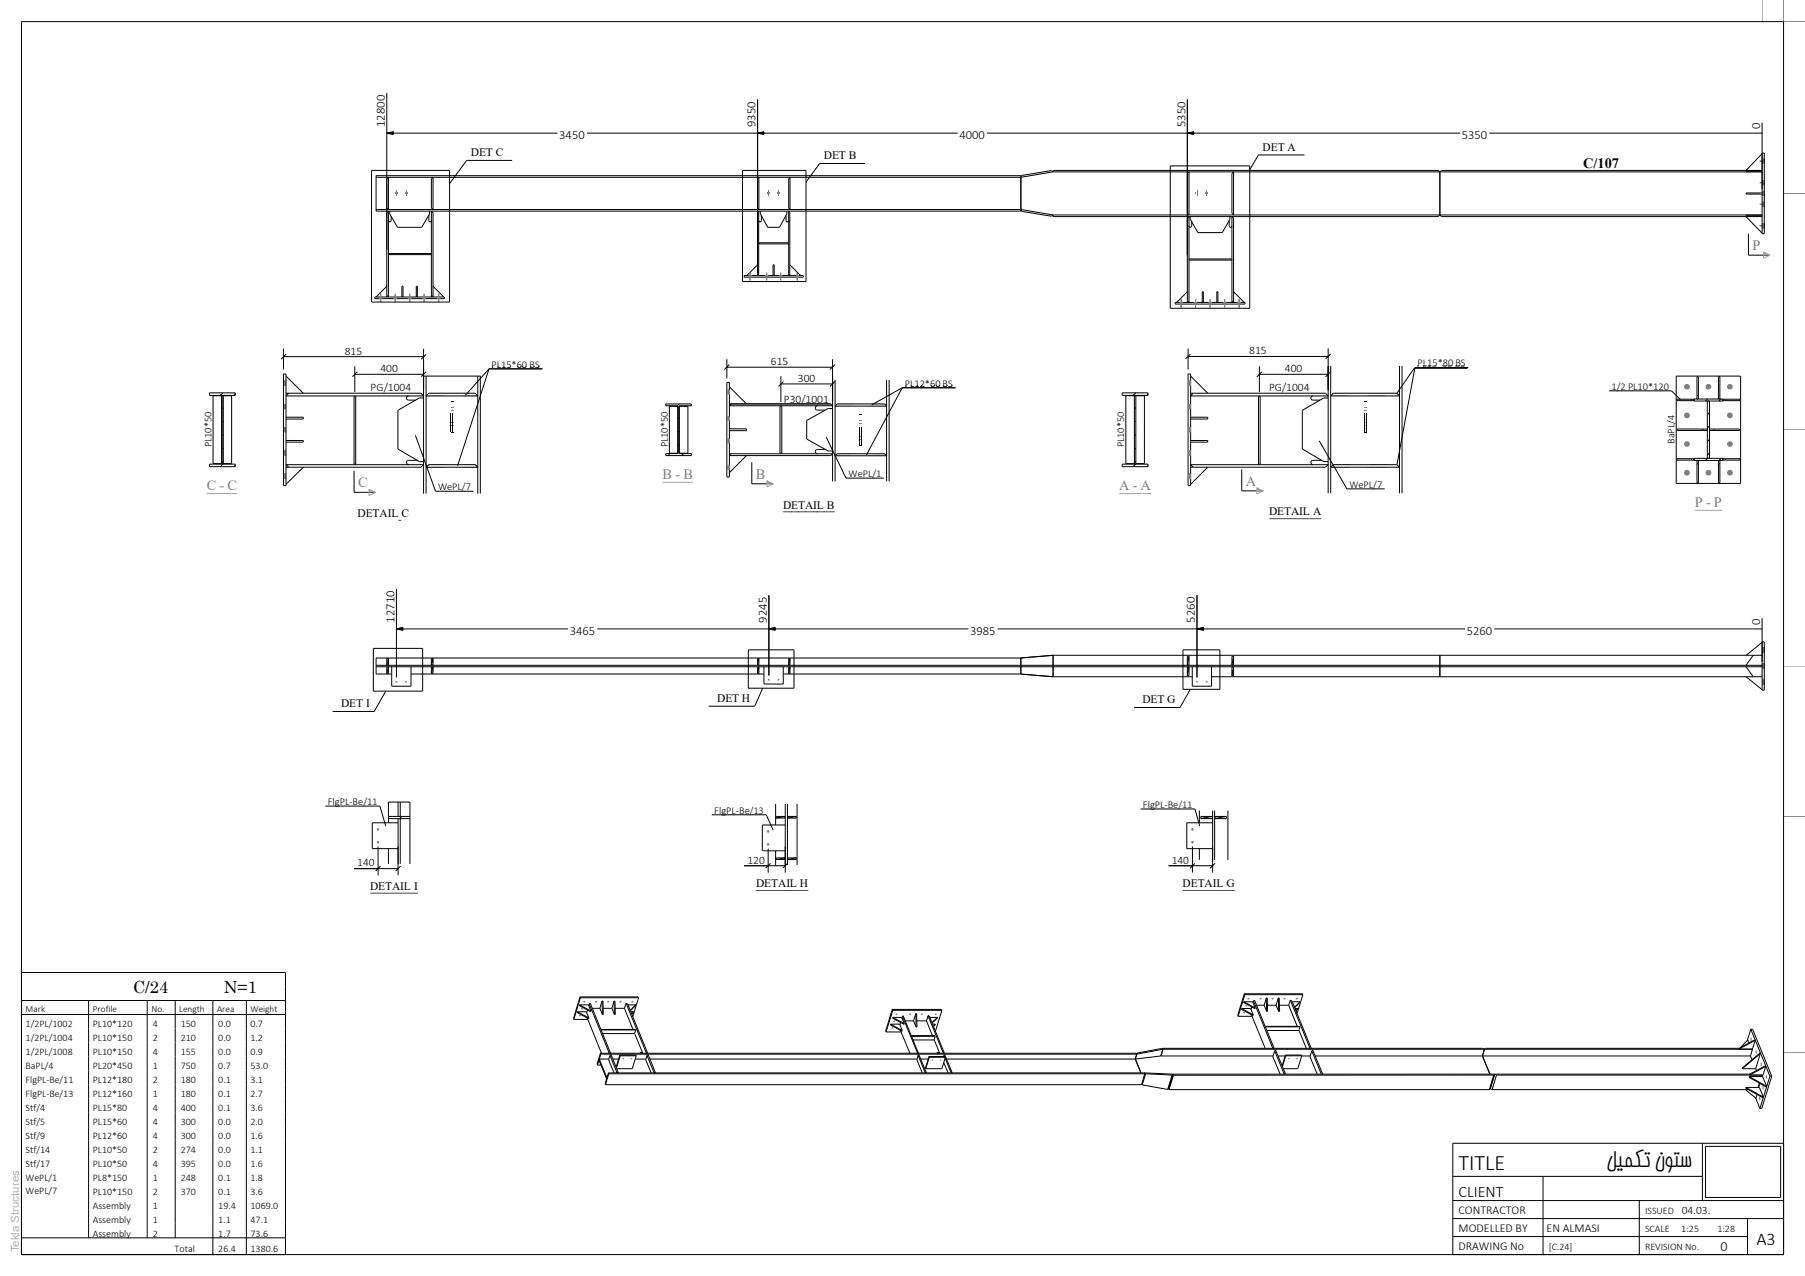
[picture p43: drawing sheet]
<svg xmlns="http://www.w3.org/2000/svg" width="420mm" height="297mm" viewBox="0 0 420 297" stroke-linecap="round" stroke-linejoin="round" font-family="sans-serif">
<defs><g id="words">
<g font-size="5.1">
<text x="339.4" y="272.4">TITLE</text>
<text x="373.7" y="271.7">لیمکت نوتس</text>
</g>
<text font-size="4.2" x="408.7" y="289.8">A3</text>
<g font-size="3.9">
<text x="31" y="231.2">C/24</text>
<text x="52.1" y="231.2">N=1</text>
</g>
<text font-size="3.7" x="339.4" y="278.5">CLIENT</text>
<g font-size="3.3">
<text x="368.3" y="39">C/107</text>
<text x="400.3" y="291.3">0</text>
</g>
<g font-size="3.3" fill="#7f7f7f">
<text x="407.8" y="58.2">P</text>
<text x="83.4" y="113.4">C</text>
<text x="154.2" y="111.5">B - B</text>
<text x="175.9" y="111.4">B</text>
<text x="289.9" y="113">A</text>
<text x="48.1" y="114.1">C - C</text>
<text x="260.4" y="114.1">A - A</text>
<text x="394.3" y="118">P - P</text>
</g>
<g font-size="2.9">
<text x="89.5" y="29.5" transform="rotate(-90 89.5 29.5)">12800</text>
<text x="175.8" y="29.5" transform="rotate(-90 175.8 29.5)">9350</text>
<text x="275.8" y="29.5" transform="rotate(-90 275.8 29.5)">5350</text>
<text x="409.5" y="30" transform="rotate(-90 409.5 30)">0</text>
<text x="130.1" y="32.5">3450</text>
<text x="223.3" y="32.5">4000</text>
<text x="340.1" y="32.5">5350</text>
<text x="91.8" y="144.9" transform="rotate(-90 91.8 144.9)">12710</text>
<text x="132.6" y="147.9">3465</text>
<text x="178.4" y="144.9" transform="rotate(-90 178.4 144.9)">9245</text>
<text x="225.7" y="147.9">3985</text>
<text x="278" y="144.9" transform="rotate(-90 278 144.9)">5260</text>
<text x="341.3" y="147.9">5260</text>
<text x="409.5" y="145.4" transform="rotate(-90 409.5 145.4)">0</text>
</g>
<g font-size="2.8">
<text x="339.4" y="286.8">MODELLED BY</text>
<text x="339.4" y="282.6">CONTRACTOR</text>
<text x="359.9" y="286.8">EN ALMASI</text>
<text x="339.4" y="291">DRAWING No</text>
</g>
<g font-size="2.7">
<text x="293.8" y="35">DET A</text>
<text x="109.6" y="36.3">DET C</text>
<text x="191.7" y="37">DET B</text>
<text x="80.2" y="82.5">815</text>
<text x="290.7" y="82.5">815</text>
<text x="88.5" y="86.6">400</text>
<text x="179.4" y="85">615</text>
<text x="185.7" y="88.9">300</text>
<text x="299" y="86.7">400</text>
<text x="86.2" y="91">PG/1004</text>
<text x="182.4" y="93.7">P30/1001</text>
<text x="295.3" y="91">PG/1004</text>
<text x="182.2" y="118.4">DETAIL B</text>
<text x="295.3" y="120">DETAIL</text>
<text x="305.5" y="120">A</text>
<text x="83.2" y="120.3">DETAIL C</text>
<text x="79.4" y="164.6">DET</text>
<text x="85.2" y="164.6">I</text>
<text x="166.9" y="163.3">DET H</text>
<text x="265.8" y="163.7">DET</text>
<text x="271.6" y="163.7">G</text>
<text x="83.1" y="201.7">140</text>
<text x="173.9" y="201">120</text>
<text x="272.6" y="201">140</text>
<text x="86.1" y="207.1">DETAIL</text>
<text x="96.4" y="207.1">I</text>
<text x="175.9" y="206.5">DETAIL H</text>
<text x="275.2" y="206.5">DETAIL G</text>
<text x="391.3" y="282.5">04.03.</text>
</g>
<text font-size="2.7" fill="#b2b2b2" x="4.5" y="291.5" transform="rotate(-90 4.5 291.5)">Tekla Structures</text>
<g font-size="2.4">
<text x="114.3" y="85.6">PL15*60 BS</text>
<text x="210.5" y="90">PL12*60 BS</text>
<text x="329.6" y="85.4">PL15*80</text>
<text x="329.8" y="85.3">PL15*80BS</text>
<text x="375" y="90.7">1/2 PL10*120</text>
<text x="49.2" y="104.1" transform="rotate(-90 49.2 104.1)">PL10*50</text>
<text x="155.4" y="104.1" transform="rotate(-90 155.4 104.1)">PL10*50</text>
<text x="261.6" y="104.1" transform="rotate(-90 261.6 104.1)">PL10*50</text>
<text x="389.6" y="103.4" transform="rotate(-90 389.6 103.4)">BaPL/4</text>
<text x="197.4" y="111">WePL/1</text>
<text x="314" y="113.5">WePL/7</text>
<text x="101.9" y="114">WePL/7</text>
<text x="76.3" y="187.4">FlgPL-Be/11</text>
<text x="166.2" y="189.4">FlgPL-Be/13</text>
<text x="265.9" y="188">FlgPL-Be/11</text>
</g>
<g font-size="2.3">
<text x="6" y="239">1/2PL/1002</text>
<text x="21.6" y="239.1">PL10*120</text>
<text x="35.6" y="239.1">4</text>
<text x="42" y="239.1">150</text>
<text x="50.8" y="239.1">0.0</text>
<text x="58.3" y="239.1">0.7</text>
<text x="6" y="242.3">1/2PL/1004</text>
<text x="6" y="245.5">1/2PL/1008</text>
<text x="21.6" y="242.3">PL10*150</text>
<text x="21.6" y="245.6">PL10*150</text>
<text x="35.6" y="242.3">2</text>
<text x="35.6" y="245.6">4</text>
<text x="42" y="242.3">210</text>
<text x="42" y="245.6">155</text>
<text x="50.8" y="242.3">0.0</text>
<text x="50.8" y="245.6">0.0</text>
<text x="58.3" y="242.3">1.2</text>
<text x="58.3" y="245.6">0.9</text>
<text x="6" y="248.7">BaPL/4</text>
<text x="21.6" y="248.8">PL20*450</text>
<text x="35.6" y="248.8">1</text>
<text x="42" y="248.8">750</text>
<text x="50.8" y="248.8">0.7</text>
<text x="58.3" y="248.8">53.0</text>
<text x="6" y="252">FlgPL-Be/11</text>
<text x="6" y="255.3">FlgPL-Be/13</text>
<text x="21.6" y="252">PL12*180</text>
<text x="21.6" y="255.3">PL12*160</text>
<text x="35.6" y="252">2</text>
<text x="35.6" y="255.3">1</text>
<text x="42" y="252">180</text>
<text x="42" y="255.3">180</text>
<text x="50.8" y="252">0.1</text>
<text x="50.8" y="255.3">0.1</text>
<text x="58.3" y="252">3.1</text>
<text x="58.3" y="255.3">2.7</text>
<text x="6" y="258.5">Stf/4</text>
<text x="6" y="261.8">Stf/5</text>
<text x="21.6" y="258.6">PL15*80</text>
<text x="21.6" y="261.8">PL15*60</text>
<text x="35.6" y="258.6">4</text>
<text x="35.6" y="261.8">4</text>
<text x="42" y="258.6">400</text>
<text x="42" y="261.8">300</text>
<text x="50.8" y="258.6">0.1</text>
<text x="50.8" y="261.8">0.0</text>
<text x="58.3" y="258.6">3.6</text>
<text x="58.3" y="261.8">2.0</text>
<text x="6" y="265">Stf/9</text>
<text x="6" y="268.3">Stf/14</text>
<text x="21.6" y="265">PL12*60</text>
<text x="21.6" y="268.3">PL10*50</text>
<text x="35.6" y="265">4</text>
<text x="35.6" y="268.3">2</text>
<text x="42" y="265">300</text>
<text x="42" y="268.3">274</text>
<text x="50.8" y="265">0.0</text>
<text x="50.8" y="268.3">0.0</text>
<text x="58.3" y="265">1.6</text>
<text x="58.3" y="268.3">1.1</text>
<text x="6" y="271.5">Stf/17</text>
<text x="6" y="274.8">WePL/1</text>
<text x="21.6" y="271.6">PL10*50</text>
<text x="21.6" y="274.8">PL8*150</text>
<text x="35.6" y="271.6">4</text>
<text x="35.6" y="274.8">1</text>
<text x="42" y="271.6">395</text>
<text x="42" y="274.8">248</text>
<text x="50.8" y="271.6">0.0</text>
<text x="50.8" y="274.8">0.1</text>
<text x="58.3" y="271.6">1.6</text>
<text x="58.3" y="274.8">1.8</text>
<text x="6" y="278">WePL/7</text>
<text x="21.6" y="278">PL10*150</text>
<text x="21.6" y="281.3">Assembly</text>
<text x="35.6" y="278">2</text>
<text x="35.6" y="281.3">1</text>
<text x="42" y="278">370</text>
<text x="50.8" y="278">0.1</text>
<text x="50.8" y="281.3">19.4</text>
<text x="58.3" y="278">3.6</text>
<text x="58.3" y="281.3">1069.0</text>
<text x="21.6" y="284.6">Assembly</text>
<text x="21.6" y="287.8">Assembly</text>
<text x="35.6" y="284.6">1</text>
<text x="35.6" y="287.8">2</text>
<text x="50.8" y="284.6">1.1</text>
<text x="50.8" y="287.8">1.7</text>
<text x="58.3" y="284.6">47.1</text>
<text x="58.3" y="287.8">73.6</text>
<text x="382.8" y="286.7">SCALE</text>
<text x="382.8" y="282.5">ISSUED</text>
<text x="391.2" y="286.7">1:25</text>
<text x="399.6" y="286.7">1:28</text>
<text x="40.6" y="291.4">Total</text>
<text x="50.8" y="291.4">26.4</text>
<text x="58.3" y="291.4">1380.6</text>
<text x="360.4" y="290.9">[C.24]</text>
<text x="382.8" y="290.9">REVISION No.</text>
</g>
<g font-size="2.2">
<text x="6" y="235.5">Mark</text>
<text x="21.6" y="235.5">Profile</text>
<text x="35.2" y="235.5">No.</text>
<text x="41.7" y="235.5">Length</text>
<text x="50.5" y="235.5">Area</text>
<text x="58.3" y="235.5">Weight</text>
</g>
</g></defs>
<g fill="none" stroke="#000" stroke-width=".23">
<path d="M87.5 41.3v7.5M237.5 41.3v7.5M51.9 91.4l-.6 .6M51.9 98l-.3 .3M51.9 94.9l-.3 .3M54.7 91.7l-.3 .3M158 97.2l-.3 .2M158 94l-.4 .4M160.9 94.3l-.2 .1M264.2 91.4l-.5 .6M264.3 98l-.4 .3M264.3 94.9l-.4 .3"/>
<path d="M267.1 91.7l-.3 .3M397.3 92.9l-.5 .4M397.8 99.1l-.5 .5M397.8 96l-.5 .5M400.5 92.9l-.5 .4M51.9 108l-.6 .6M51.9 107.4l-.3 .3M51.9 104.3l-.3 .3M51.9 101.1l-.3 .4M54.7 108.3l-.3 .3M155.9 105.6l-.5 .4M158 103.5l-.3 .3"/>
<path d="M158 100.3l-.3 .3M159 105.6l-.4 .4M264.2 108l-.5 .6M264.3 107.4l-.4 .3M264.3 104.3l-.4 .3M264.3 101.1l-.4 .4M267.1 108.3l-.3 .3M397.3 106.7l-.5 .5M397.8 105.4l-.5 .5M397.8 102.3l-.5 .5M400.5 106.7l-.5 .5M93.5 190l-.5 .5"/>
</g>
<path d="M88.3 69.1v.4M88.6 68.4v1.9M88.9 69.1v.4M101.8 69.1v.4M102.1 68.4v1.9M102.4 69.1v.4" fill="none" stroke="#7f7f7f" stroke-width=".23"/>
<g fill="#7f7f7f">
<path d="M88.3 69.1h.6v.4h-.6z"/>
<path d="M101.8 69.1h.6v.4h-.6z"/>
</g>
<path d="M179.9 64.1v-2.5h.2v2.5" fill="none" stroke="#000" stroke-width=".23"/>
<g fill="#7f7f7f">
<path d="M178.9 44.2v1.2z"/>
<path d="M179.1 44.9l.1 .3z"/>
<path d="M178.6 44.9l.1 .3z"/>
<path d="M181.1 44.2v1.2z"/>
<path d="M181.4 44.9v.3z"/>
<path d="M180.9 44.9v.3z"/>
</g>
<path d="M409.7 39.7h-74.3l-.4 .3h75M90 49.5l.4-.4v20l-.4-.3zM277.3 51.6v1a.32 .32 0 0 1-.3 .3 .32 .32 0 0 1-.4-.3M286 51.3v1.3a.32 .32 0 0 0 .3 .3 .32 .32 0 0 0 .3-.3M410 44.9h-3.7v.3h3.7M93.5 69.1v-2.5h.3v2.5M273.4 70.4h16.3v.4h-16.3z" fill="none" stroke="#000" stroke-width=".23"/>
<g fill="none" stroke="#7f7f7f" stroke-width=".23">
<path d="M409.4 37.5h1.1M410 38h.5M410 37h.5M409.4 42.5h1.1M409.4 47.5h1.1M409.4 52.5h1.1M409.4 45h1.1M410 43h.5M410 42h.5M410 48h.5M410 47h.5M410 53h.5"/>
<path d="M410 52h.5M410 45.5h.5M410 44.5h.5"/>
</g>
<g fill="#7f7f7f">
<path d="M410 37h.5v1h-.5z"/>
<path d="M410 42h.5v1h-.5z"/>
<path d="M410 47h.5v1h-.5z"/>
<path d="M410 52h.5v1h-.5z"/>
<path d="M410 44.5h.5v1h-.5z"/>
</g>
<path d="M91 50.3v1a.32 .32 0 0 1-.3 .4 .32 .32 0 0 1-.3-.4M99.8 50.1v1.4l.3 .2 .3-.2M100.4 49.1l.4 .4v19.3l-.4 .3zM176.6 56.5h6.8v.3h-6.8zM279.7 70.4v-2.5h.3v2.5" fill="none" stroke="#000" stroke-width=".23"/>
<g fill="#7f7f7f">
<path d="M278.5 44.2l.1 1.2z"/>
<path d="M278.7 44.9l.1 .3z"/>
<path d="M278.3 44.9v.3z"/>
<path d="M280.8 44.2v1.2z"/>
<path d="M281 44.9v.3z"/>
<path d="M280.5 44.9v.3z"/>
</g>
<g fill="none" stroke="#000" stroke-width=".23">
<path d="M410 35.6h.5v18.8h-.5zM410 39.7h-3.7v.3h3.7M90.5 59h9.8v.3h-9.8zM90.7 49.1v.7l1.8 3.1h5.6l1.8-3.1v-.7M176.5 49.1v15l-.2-.2v-14.5zM176.6 41.3v7.5l-.3-.3v-6.9zM176.9 49.1v.7l1.7 3.1h2.8l1.7-3.1v-.7M177.2 50.2v1.1a.32 .32 0 0 1-.4 .4 .32 .32 0 0 1-.3-.4M182.9 50.2v1.3l.4 .1 .2-.3M183.5 49.1l.3 .3v14.5l-.3 .2zM237.5 48.8l7.5 1.2-.4 .3-6.9-1.1zM237.5 41.3v7.8h-150v-.3h150"/>
<path d="M237.7 40.8l6.9-1.1 .4 .3-7.5 1.3zM276.9 50.4v.6l1.8 3.1h5.7l1.8-3.1v-.6M286.6 50.4l.4 .4v19.2l-.4 .4zM335 50l.4 .4 74.3-.1M335 50l75 .1M335 40v10M87.2 69.1h16.2v.4h-16.2zM90 68.8v.3M90 66.6l-2.5 2.5M173.1 64.1h13.8v.4h-13.8zM176.3 63.9h.1M276.3 70l.3 .4v-20l-.3 .4v19.6"/>
<path d="M276.3 67.9l-2.5 2.5M276.7 60.3h9.9v.2h-9.9z"/>
</g>
<path d="M174.2 64.1v.4M174.5 63.5v1.8M174.8 64.1v.4M185.3 64.1v.4M185.5 63.5v1.8M185.8 64.1v.4" fill="none" stroke="#7f7f7f" stroke-width=".23"/>
<g fill="#7f7f7f">
<path d="M174.2 64.1h.6v.4h-.6z"/>
<path d="M185.3 64.1h.5v.4h-.5z"/>
</g>
<path d="M87.5 40.9h150v.4h-150zM183.8 41.3v7.5l-.3-.3v-6.9zM173.8 64.1l2.5-2.5v2.5" fill="none" stroke="#000" stroke-width=".23"/>
<path d="M274.5 70.4v.4M274.8 69.6v2M275.1 70.4v.4M288 70.4v.4M288.3 69.6v2M288.6 70.4v.4" fill="none" stroke="#7f7f7f" stroke-width=".23"/>
<g fill="#7f7f7f">
<path d="M274.5 70.4h.6v.4h-.6z"/>
<path d="M288 70.4h.6v.4h-.6z"/>
</g>
<path d="M409.7 39.7h.3M410 35.8l-3.7 3.9" fill="none" stroke="#000" stroke-width=".23"/>
<path d="M174.2 64.1v.4M174.5 63.5v1.8M174.8 64.1v.4M178.1 64.1v.4M178.4 63.5v1.8M178.6 64.1v.4M181.4 64.1v.4M181.7 63.5v1.8M181.9 64.1v.4M185.3 64.1v.4M185.5 63.5v1.8M185.8 64.1v.4" fill="none" stroke="#7f7f7f" stroke-width=".23"/>
<g fill="#7f7f7f">
<path d="M174.2 64.1h.6v.4h-.6z"/>
<path d="M178.1 64.1h.5v.4h-.5z"/>
<path d="M181.4 64.1h.5v.4h-.5z"/>
<path d="M185.3 64.1h.5v.4h-.5z"/>
</g>
<path d="M410 50.1h-3.7v.2h3.7M96.9 69.1v-2.5h.2v2.5M100.8 68.8v.3M100.8 66.6l2.5 2.5M183.8 63.9v.2M183.8 61.6l2.5 2.5M283.1 70.4v-2.5h.3v2.5M287 70v.4M287 67.9l2.5 2.5" fill="none" stroke="#000" stroke-width=".23"/>
<g fill="#7f7f7f">
<path d="M92.2 44.2l.1 1.2z"/>
<path d="M92.5 44.9v.3z"/>
<path d="M92 44.9l.1 .3z"/>
<path d="M94.5 44.2v1.2z"/>
<path d="M94.7 44.9v.3z"/>
<path d="M94.3 44.9v.3z"/>
</g>
<path d="M245 39.7h89.6l.4 .3h-90zM245 50h90l-.4 .4h-89.6zM406.3 50.4l3.7 3.9M409.7 50.4h.3" fill="none" stroke="#000" stroke-width=".23"/>
<g fill="none" stroke="#7f7f7f" stroke-width=".23">
<path d="M274.5 70.4v.4M274.8 69.6v2M275.1 70.4v.4M277.9 70.4v.4M278.2 69.6v2M278.5 70.4v.4M281.3 70.4v.4M281.6 69.6v2M281.9 70.4v.4M284.6 70.4v.4M284.9 69.6v2M285.2 70.4v.4"/>
<path d="M288 70.4v.4M288.3 69.6v2M288.6 70.4v.4"/>
</g>
<g fill="#7f7f7f">
<path d="M274.5 70.4h.6v.4h-.6z"/>
<path d="M277.9 70.4h.6v.4h-.6z"/>
<path d="M281.3 70.4h.6v.4h-.6z"/>
<path d="M284.6 70.4h.6v.4h-.6z"/>
<path d="M288 70.4h.6v.4h-.6z"/>
</g>
<path d="M276.3 40.4l.3-.4v10l-.3-.3zM287 40v10l-.4-.3v-9.3z" fill="none" stroke="#000" stroke-width=".23"/>
<g fill="none" stroke="#7f7f7f" stroke-width=".23">
<path d="M88.3 69.1v.4M88.6 68.4v1.9M88.9 69.1v.4M91.7 69.1v.4M91.9 68.4v1.9M92.2 69.1v.4M95 69.1v.4M95.3 68.4v1.9M95.6 69.1v.4M98.4 69.1v.4M98.7 68.4v1.9M99 69.1v.4"/>
<path d="M101.8 69.1v.4M102.1 68.4v1.9M102.4 69.1v.4"/>
</g>
<g fill="#7f7f7f">
<path d="M88.3 69.1h.6v.4h-.6z"/>
<path d="M91.7 69.1h.5v.4h-.5z"/>
<path d="M95 69.1h.6v.4h-.6z"/>
<path d="M98.4 69.1h.6v.4h-.6z"/>
<path d="M101.8 69.1h.6v.4h-.6z"/>
</g>
<g fill="none" stroke="#000" stroke-width=".23">
<path d="M90 41.7l.4-.4v7.5l-.4-.4zM100.8 41.3v7.5l-.4-.4v-6.7zM291.2 236.2l3.2 7.8M291.3 234.4l-.2 .6M291.7 233l.2-.2 4.6 11.2M291.7 233l-.2 .4M291.7 233l4.5 11M300.7 233.2h1.8M302.5 233.2l-1.3 1.2M302.5 233.2l-1.3 1.3M264.5 245.4l-.3 1.1M270.6 244.2l-.4-.2-5.6 1.1-.1 .3"/>
<path d="M270.6 244.2l-6.1 1.2M270.6 244.2l-.5 1.6M345.4 244.2l-.5 1.6M345.4 244.2h62.4M404.6 244h-59l-.2 .2M407.7 244.2h.1M407.8 244.2l-.5 1.6"/>
</g>
<g fill="#7f7f7f">
<circle cx="300" cy="246.4" r=".17"/>
<circle cx="301.8" cy="246.4" r=".17"/>
<circle cx="217" cy="246.8" r=".17"/>
<circle cx="218.9" cy="246.8" r=".17"/>
</g>
<g fill="none" stroke="#000" stroke-width=".23">
<path d="M142.9 233h.2l.1 3.1h-.2M142.9 233l-.5 1.7 .6 1.4M142.9 233l.1 3.1M145.7 233.5l.3 .2 4.6 11.2M145.7 233.5l4.7 11.6 .2-.2M145.7 233.5l-.4 1.2M294.6 232.3h.3v3.1h-.2M294.6 232.3l-.5 1.7 .6 1.4M294.6 232.3l.1 3.1M139 247.9h.8M139.7 245.1l-.8 2.5 .1 .3M139.7 245.1l.1 .3"/>
<path d="M139.7 245.1h124.7l.1 .3M139.8 245.4l-.8 2.5M139.8 245.4h124.7M150.6 244.9l-.1 .2M264.5 245.4l-.3 1.1"/>
</g>
<g fill="#7f7f7f">
<path d="M208 237.5a.22 .22 0 0 1 .3 0 .22 .22 0 0 1 0 .3 .22 .22 0 0 1-.3 .1l-.1-.1z" fill-rule="evenodd"/>
<path d="M217.1 237.5a.18 .18 0 0 1 .3 .1 .18 .18 0 0 1-.2 .3 .18 .18 0 0 1-.1-.3z" fill-rule="evenodd"/>
</g>
<path d="M139.8 239.6h8l.1 .1M139.9 239.7h8M147.9 239.7l-.3 .9h-7.4M212 241h5.6v.2M212.1 241.2h5.5M217.6 241.2l-.3 .9h-4.9" fill="none" stroke="#000" stroke-width=".23"/>
<circle cx="135.4" cy="234.8" r=".23" fill="#7f7f7f"/>
<g fill="none" stroke="#000" stroke-width=".23">
<path d="M133.5 237.3h3.3M134.3 235.5v.2l2.6 1.4 .1-.2M134.3 235.5h2.1l.6 1.4M134.3 235.5l2.7 1.4M135 232v.2M135 232l-1.6 5.1 .1 .2M135 232h13.5l.1 .2M135 232.2l-1.5 5.1M135 232.2h13.6M136.6 236.9l3.4 8.2M136.7 235.1l-.2 .6M137.1 233.7l.2-.2 4.8 11.6-.4-.2"/>
<path d="M137.1 233.7l-.1 .4M137.1 233.7l4.6 11.2M137.8 234.7h1.8M139.6 234.7l.6 1.4M140.1 233h.2l.1 3.1h-.2M140.1 233l-.5 1.7M140.1 233l.1 3.1M140.3 234.7h2.1M143.1 234.7h2.2l2 4.9M146.1 233.9h1.8M147.9 233.9l-1.3 1.3M147.9 233.9l-1.2 1.3"/>
<path d="M148.6 232.2l-1.4 4.4M207.2 238.4v.1l2.6 1.5 .1-.1M207.2 238.4h2.1l.6 1.5M207.2 238.4l2.7 1.5M207.6 234.9l.1 .3M207.6 234.9l-1.5 5.1 .1 .2M207.6 234.9h11.5l.1 .3M207.7 235.2l-1.5 5M207.7 235.2h11.5M209.5 239.8l2.2 5.3M209.5 238l-.1 .5M210 236.6l.1-.2 3.6 8.7-.3-.1"/>
<path d="M210 236.6l3.4 8.4M210 236.6l-.1 .3M210.7 237.6h1.9M213.1 235.9h.2l.1 3.2h-.3M213.1 235.9l-.5 1.7 .5 1.5M213.1 235.9v3.2M213.4 237.6h2.2M215.6 237.6l1.4 3.4M215.9 236.4h.1M215.9 236.4l-.3 1.2M215.9 236.4l3.6 8.7 .2-.1M215.9 236.4l.3 .2 3.5 8.4"/>
<path d="M216.3 236.8h1.8M218.1 236.8l-1.3 1.2M218.1 236.8l-1.2 1.3M219.2 235.2l-1.6 4.9M288.1 236.6h3.2M288.9 234.7h2.1l.6 1.5M288.9 234.7l-.1 .2 2.7 1.5 .1-.2M288.9 234.7l2.7 1.5M289.4 233.2l-.1 .1 2.7 1.5 .1-.2M289.4 233.2h2.1l.6 1.4M289.4 233.2l2.7 1.4M289.5 231.3l.1 .2"/>
<path d="M289.5 231.3l-1.5 5 .1 .3M289.5 231.3h13.6v.2M289.6 231.5l-1.5 5.1M289.6 231.5h13.5M292.4 234h1.7M294.4 238.9h8l.1 .1M294.5 239h8M294.9 234h2M297.7 234h2.1l2 4.9M302.2 239.8l1.8 4.2M302.5 239l-.3 .9h-7.4M303.1 231.5l-1.3 4.4"/>
<path d="M407.4 239.6l-.8 2.5M407.4 239.6h.4l4.4 10.9M407.4 239.6l4.4 10.9M139.4 246.5l1.8 4.4-.1 .2-1.7-4.3zM139.4 246.5h2.3M141.6 249.7l-.8 2.6 .1 .2M141.6 249.7v.2M141.6 249.7h124.7M141.6 249.9l-.7 2.6M141.6 249.9h124.8M141.7 244.9l-.1 .2M142.6 246.5h1.3"/>
<path d="M144.2 245.6h3.8v.1M144.2 245.6l-.9 2.8M144.2 245.6l.1 .1M144.3 245.7h3.7M144.3 245.7l-.9 2.9M147.7 240.5l1.8 4.6M147.8 246.5h2.5M148 245.7l-.9 3h-3.6M149 245.1l.1-.2 .4 .2M149 245.1h.4M149 245.1h.1M149.2 244.9l-.1 .1"/>
<path d="M149.4 245.1h.1M149.5 245.1h.1M151.2 246.5h62.2M206.2 240.2h3.5M213.4 245v.1M213.6 245.6l-.3 1 1.3 3.1M213.6 245.6l.2-.2 1.8 4.3M213.6 245.6l1.7 4M214.2 246.5h1.8M215.3 249.6l.1 .1M215.3 249.6l-.1 .1M217.3 242l1.3 3.1"/>
<path d="M218.1 245.1l.1-.2 .4 .2M218.1 245.1h.4M218.1 245.1h.1M218.3 244.9l-.1 .1M218.5 245.1h.1M218.6 245.1h.1M219.7 245l-.1 .1M220.3 246.5h43.9M264.2 246.5l1.3 3.2M265.6 252.3l.2 .2M265.8 252.5l5.9 1.1M266.3 249.7l6.7 .3"/>
<path d="M266.3 249.7l.3 .2M266.3 249.7l.1 .2M266.4 249.9l-.8 2.6h-124.7M266.6 249.9l-.8 2.6M266.6 249.9l6.1 .3M272.5 251.6l-.1 .2M272.7 250.2l-1 3.4M273 250l-1.1 3.4-.2 .2M273 250l-.3 .2M296.2 245.8h-26.1l-5.9 .7M297.4 245.8h1.6M299.1 245.6h3.8v.1l-.9 3h-3.4"/>
<path d="M299.1 245.6l-.8 2.5M299.1 245.6l.1 .1M299.2 245.7l5.7 .1M299.2 245.7l-.8 2.5M306 245.8h101.3l.4 .9M344.9 245.8l1.8 4.2M347.2 253.6h59.6M347.3 251.6l-.1 .2M347.8 250l-1 3.4 .4 .2M347.8 250l.4 .2M347.8 250h59.3M348.2 250.2l-1 3.4"/>
<path d="M407 250.1l3.8-2v.1l-3.7 2zM408.4 242.1l-3.8 2.1M408.4 242.1l-.6 2.1h-3.2M408.4 242.1l-.1-.1-3.7 2v.2M408.5 255.5l1 2.5M408.5 248.7l.2 .5M409.4 252.1l-.3 1M409.5 252.2l-.3 .9M409.9 250.2l-.1 .4M410.1 250.2l-.1 .4M410.8 248.2l-.6 2h-62M411.8 250.5l-2.3 7.5"/>
<path d="M411.8 250.5h.4M412.2 250.5l-2.3 7.5h-.4"/>
</g>
<circle cx="290" cy="234.1" r=".24" fill="#7f7f7f"/>
<path d="M407 250.6v.1l4 2.3 .1-.1M407 250.6l4.1 2.3M407 250.6h3.1l1 2.3" fill="none" stroke="#000" stroke-width=".23"/>
<g fill="#7f7f7f">
<path d="M410.9 250.2a.53 .53 0 0 1 0 .9z" fill-rule="evenodd"/>
<path d="M409.7 247.3a.53 .53 0 0 1 0 .9z" fill-rule="evenodd"/>
<path d="M408.6 244.4a.53 .53 0 0 1 0 .8z" fill-rule="evenodd"/>
<path d="M407.4 241.5h.1a.63 .63 0 0 1-.1 .9l-.1-.8z" fill-rule="evenodd"/>
<path d="M410.2 252.7a.53 .53 0 0 1 0 .9z" fill-rule="evenodd"/>
<path d="M409.4 255.2a.5 .5 0 0 1 0 .9l-.1-.5z" fill-rule="evenodd"/>
</g>
<g fill="none" stroke="#000" stroke-width=".23">
<path d="M134.8 233.9v.2l2.7 1.4v-.2M134.8 233.9h2.1l.6 1.4M134.8 233.9l2.7 1.4M146.8 235.5h.6M147.4 235.5l-.5 .5M147.4 235.5l-.4 .5M207.7 236.8v.2l2.7 1.4v-.2M207.7 236.8h2.1l.6 1.4M207.7 236.8l2.7 1.4M217 238.4h.6M217.6 238.4l-.4 .4M217.6 238.4l-.4 .5"/>
<path d="M216.2 245.9h3.7l.1 .2M216.2 245.9l-.8 2.8M216.2 245.9v.2M216.2 246.1h3.8M216.2 246.1l-.8 2.6M219.6 247.3l1 2.4M219.6 245.6l.2-.2 1.8 4.3M219.6 245.6l-.1 .3M219.6 245.6l.2 .3M219.9 246.3l1.4 3.3M220 246.1l-.8 2.6h-3.8M221.3 249.6l.1 .1"/>
<path d="M221.3 249.6l-.1 .1M406.1 253.6l2.5 2 .2-.8M406.2 253.1v.2l4 2.2 .1-.1M406.2 253.1l4.1 2.3M406.2 253.1h3.2l.9 2.3M409.6 245.2l-1.1 3.5h-3.1M409.6 245.2l-4.2 3.5M409.6 245.2l-.1-.1-4.2 3.5 .1 .1"/>
</g>
<g fill="#7f7f7f">
<path d="M146.7 246.4l.2-.2a.2 .2 0 0 1 .2 .2 .2 .2 0 0 1-.1 .2 .2 .2 0 0 1-.3-.1z" fill-rule="evenodd"/>
<circle cx="145" cy="246.4" r=".17"/>
</g>
<g fill="none" stroke="#000" stroke-width=".23">
<path d="M297.4 232.3h.2l.1 3.1h-.2M297.4 232.3l-.5 1.7 .6 1.4M297.4 232.3l.1 3.1M300.2 232.8l.4 .2 4.5 11M300.2 232.8l-.4 1.2M300.2 232.8l4.6 11.2M301.3 234.7h.7M302 234.7l-.5 .5M302 234.7l-.5 .6M270.5 244l-.1 .1M270.5 244l.1 .2M270.5 244h74.5l.4 .2"/>
<path d="M270.6 244.2l-.5 1.6M270.6 244.2h74.8M272 253.6h74.5M273 250l-1.1 3.4 .1 .2M273 250v.3M273 250h74.8M273 250.3l-1 3.3M345.4 244.2l-.5 1.6M347.6 250.2l-1.1 3.4M347.6 250.2l-74.6 .1M347.8 250l-.2 .2M347.8 250l-1 3.4-.3 .2"/>
<path d="M407 242.8l-.3-.7-1.7 1.7"/>
</g>
<g fill="#7f7f7f">
<circle cx="290.5" cy="232.5" r=".23"/>
<circle cx="293.3" cy="232.5" r=".22"/>
<circle cx="296.1" cy="232.5" r=".22"/>
<circle cx="298.9" cy="232.5" r=".23"/>
<circle cx="301.7" cy="232.5" r=".23"/>
<circle cx="289.5" cy="235.7" r=".23"/>
</g>
<path d="M296.6 244.6l-.4 1.4 1.7 4M296.6 244.6l2.2 5.4M296.6 244.6l.2-.2 2.3 5.6M298.8 250h.1M305.2 244.6l-.4 1.4 1.7 4M305.2 244.6l2.2 5.4M305.2 244.6l.2-.2 2.4 5.6M307.4 250h.1" fill="none" stroke="#000" stroke-width=".23"/>
<g fill="#7f7f7f">
<path d="M135.8 233a.24 .24 0 0 1 .3 0 .24 .24 0 0 1 .1 .3 .24 .24 0 0 1-.4 .1l-.1-.1z" fill-rule="evenodd"/>
<path d="M144.2 233a.2 .2 0 0 1 .3 .1 .2 .2 0 0 1-.2 .2 .2 .2 0 0 1-.1-.3z" fill-rule="evenodd"/>
<path d="M134.7 236.3a.25 .25 0 0 1 .4-.2 .25 .25 0 0 1 0 .4 .25 .25 0 0 1-.4-.2z" fill-rule="evenodd"/>
<circle cx="208.6" cy="236.1" r=".21"/>
<circle cx="211.8" cy="236.1" r=".21"/>
<circle cx="214.5" cy="236.1" r=".21"/>
<circle cx="217.8" cy="236.1" r=".22"/>
<circle cx="207.6" cy="239.3" r=".21"/>
<circle cx="138.7" cy="233.2" r=".23"/>
<circle cx="141.5" cy="233.2" r=".23"/>
<circle cx="147.2" cy="233.2" r=".23"/>
</g>
<g fill="none" stroke="#000" stroke-width=".23">
<path d="M177.8 155.2v4h4.4v-4M237.5 153.2v1.7M237.5 155.2v1.7M237.5 156.9l7.5 .6M245 152.5l-7.5 .7M245 152.5v2.4M245 155.2v2.3M335 155.2v2.3h71.3M406.3 155.2l1.6 2.3M410 152.5h-75v2.4M410 149.5l-3.7 3M141.9 245.7l-.3 1 1.3 3"/>
<path d="M141.9 245.7l1.6 3.9M141.9 245.7l.3-.3 1.7 4.3M143.5 249.6v.1M143.5 249.6l.3 .1M150.5 245.7l-.3 1 1.3 3M150.5 245.7l1.6 3.9M150.5 245.7l.3-.3 1.7 4.3M152.1 249.6v.1M152.1 249.6l.3 .1"/>
</g>
<path d="M410 159.3h.5M410 158.3h.5M410 155.5h.5M410 154.5h.5M410 151.8h.5M410 150.8h.5" fill="none" stroke="#7f7f7f" stroke-width=".23"/>
<g fill="#7f7f7f">
<path d="M410 158.3h.5v1h-.5z"/>
<path d="M410 154.5h.5v1h-.5z"/>
<path d="M410 150.8h.5v1h-.5z"/>
</g>
<path d="M91.1 155.2v4.5h4.5v-4.5M277.4 155.2v4.5h4.5v-4.5M410 157.5h-3.7l3.7 3" fill="none" stroke="#000" stroke-width=".23"/>
<g fill="#7f7f7f">
<path d="M280.6 158.6h.3l.1 .2-.4 .1z" fill-rule="evenodd"/>
<circle cx="278.5" cy="158.7" r=".21"/>
</g>
<path d="M87.5 154.9h150v.3h-150zM183.8 153.3v1.5h-.3M183.8 153.3h-.3v1.5M183.8 153.3l-.3 1.5M287 152.8h-.4v2M287 152.8v2h-.4M287 152.8l-.4 2M407.9 152.5l-1.6 2.4M410 154.9h-75v.3h75M410 149.4h.5v11.3h-.5z" fill="none" stroke="#000" stroke-width=".23"/>
<g fill="#7f7f7f">
<path d="M181 158h.3l-.1 .4h-.2z" fill-rule="evenodd"/>
<circle cx="178.9" cy="158.2" r=".24"/>
</g>
<g fill="none" stroke="#000" stroke-width=".23">
<path d="M87.5 154.9v-1.7h150v3.7h-55.3M87.5 155.2v1.7h3.6M95.6 156.9h82.2M176.6 153.3h-.3v1.5M176.6 153.3v1.5h-.3M176.6 155.3v1.5h-.3M176.6 155.3h-.3v1.5M176.6 153.3l-.3 1.5M176.6 155.3l-.3 1.5M183.8 155.3h-.3v1.5M183.8 155.3v1.5h-.3M183.8 155.3l-.3 1.5"/>
<path d="M237.5 154.9h97.5v.3h-97.5M245 154.9v.3M276.6 155.3h-.3v2M276.6 155.3v2h-.3M276.6 155.3l-.3 2"/>
</g>
<g fill="#7f7f7f">
<path d="M92.1 158.6h.3l.1 .2-.4 .1z" fill-rule="evenodd"/>
<path d="M94.4 158.6h.3v.3h-.3z" fill-rule="evenodd"/>
</g>
<g fill="none" stroke="#000" stroke-width=".23">
<path d="M305.5 92.2a.49 .49 0 0 0-.5 .4 .49 .49 0 0 0 .5 .5h1.6M277 108.2h32l-.6 .6h-30.8zM307.6 107.1h-2.1a.51 .51 0 0 0-.5 .6 .51 .51 0 0 0 .5 .5M309.6 108.8l.6-.6h14.8l.6 .6zM90.4 155.3h-.4v1.5M90.4 153.3v1.5h-.4M90.4 153.3h-.4v1.5M90.4 155.3v1.5h-.4M90.4 153.3l-.4 1.5M90.4 155.3l-.4 1.5M100.8 155.3h-.4v1.5M100.8 153.3v1.5h-.4"/>
<path d="M100.8 153.3h-.4v1.5M100.8 155.3v1.5h-.4M100.8 153.3l-.4 1.5M100.8 155.3l-.4 1.5M245 154.9v-2.4h90v2.4M245 155.2v2.3h32.4M276.6 152.8h-.3v2M276.6 152.8v2h-.3M276.6 152.8l-.3 2M287 155.3h-.4v2M287 155.3v2h-.4M287 155.3l-.4 2"/>
<path d="M335 155.2v2.3h-53.1"/>
</g>
<g fill="#7f7f7f">
<path d="M317.4 95.5h.4z"/>
<path d="M317.4 94.8h.4z"/>
<path d="M317.4 99.1h.4z"/>
<path d="M317.4 98.4h.4z"/>
</g>
<path d="M277 97.1h4v.4h-4M277 91.5h31.4l.6 .7h-32l.6-.7M277 87.5l4 4M309 92.6h-1l-5 2.9v9l5 2.9h1" fill="none" stroke="#000" stroke-width=".23"/>
<path d="M276.4 89.7h.6M276.4 88.7h.6M276.4 111.3h.6M276.4 110.4h.6" fill="none" stroke="#7f7f7f" stroke-width=".23"/>
<g fill="#7f7f7f">
<path d="M276.4 88.7h.6v1h-.6z"/>
<path d="M276.4 110.4h.6v.9h-.6z"/>
</g>
<path d="M276.4 87h.6v26h-.6zM292.8 92.2h.4v15.8h-.4zM309 85.2v29.6M309.6 85.2v29.6M317.4 96.3v4.2M317.9 96.3v4.2M325.6 85.2v29.6M326.2 85.2v29.6M277 108.8h.6M277 102.5h4v.4h-4M281 108.8l-4 3.9" fill="none" stroke="#000" stroke-width=".23"/>
<g fill="#000">
<path d="M317.4 93.3l.4 .1zM309.6 108.7l.6-.6zM317.4 100.5l.4 .1zM325 108.2l.6 .5z"/>
<path d="M309.6 108.7l4.3 .1zM318.1 108.7l4.2 .1z"/>
<path d="M310.2 108.1l4.3 .1zM318.7 108.1l4.2 .1z"/>
</g>
<path d="M276.4 89.7h.6M276.4 88.7h.6M276.4 95.1h.6M276.4 94.1h.6M276.4 99.5h.6M276.4 100.5h.6M276.4 105.9h.6M276.4 104.9h.6M276.4 111.3h.6M276.4 110.4h.6" fill="none" stroke="#7f7f7f" stroke-width=".23"/>
<g fill="#7f7f7f">
<path d="M276.4 88.7h.6v1h-.6z"/>
<path d="M276.4 94.1h.6v1h-.6z"/>
<path d="M276.4 99.5h.6v1h-.6z"/>
<path d="M276.4 104.9h.6v1h-.6z"/>
<path d="M276.4 110.4h.6v.9h-.6z"/>
</g>
<path d="M310.2 91.5h14.8l.6 .7h-16zM397.3 93.3h.5v13.4h-.5zM400.9 92.9h3.9v.4h-3.9zM401.4 92.9v.4" fill="none" stroke="#000" stroke-width=".23"/>
<g fill="#000">
<path d="M309.6 92.1l.6-.6zM325 91.6l.6 .5z"/>
<path d="M309.6 92.1l4.3 .1zM318.1 92.1l4.2 .1z"/>
<path d="M310.2 91.5l4.3 .1zM318.7 91.5l4.2 .1z"/>
</g>
<g fill="#7f7f7f">
<circle cx="392.5" cy="90" r=".67"/>
<circle cx="392.5" cy="96.7" r=".68"/>
<circle cx="392.5" cy="103.4" r=".67"/>
<circle cx="392.5" cy="110" r=".68"/>
<circle cx="397.5" cy="90" r=".67"/>
<circle cx="397.5" cy="110" r=".68"/>
<circle cx="402.5" cy="90" r=".67"/>
<circle cx="402.5" cy="96.7" r=".68"/>
<circle cx="402.5" cy="103.4" r=".67"/>
<circle cx="402.5" cy="110" r=".68"/>
</g>
<g fill="none" stroke="#000" stroke-width=".23">
<path d="M390 87.5h15v25h-15zM390.3 99.9h7v.3h-7zM393.6 92.9v.4M394.2 92.9v.4h6.7v-.4h-10.7v.4h4M394.8 92.9v-5.2h.4v5.2M394.8 92.1h.4M396.2 99.9v.3M397.8 99.9h6.9v.3h-6.9zM398.8 99.9v.3M399.8 92.9v-5.2h.4v5.2M399.8 92.1h.4M393.6 106.8v.3"/>
<path d="M394.2 106.7h6.7v.5h-6.7zM394.2 106.8h-4v.3h4M394.8 107.2v5.1h.4v-5.1M394.8 107.9h.4M399.8 107.2v5.1h.4v-5.1M399.8 107.9h.4M400.9 106.8h3.9v.3h-3.9M401.4 106.8v.3M282.2 188.7v11.4M282.6 188.7v11.4"/>
</g>
<g fill="#7f7f7f">
<circle cx="277.5" cy="193" r=".3"/>
<circle cx="277.5" cy="196" r=".3"/>
</g>
<g fill="none" stroke="#000" stroke-width=".23">
<path d="M180.5 187.2v4.8M180.5 198v3.3M180.6 199.7h2v.4h-2zM182.6 190h-2v.4M182.6 190v.4h-2M182.6 190l-2 .4M182.6 199.6l-2 .5M182.7 192h-5.3v6h5.3M182.7 187.2v14.1M183.2 187.2v14.1M183.3 199.7h2v.4h-2zM185.3 199.6l-2 .5"/>
<path d="M185.5 187.2v14.1M279.1 188.7v2.8M279.1 197.5v2.6M279.4 190h2.7v.5h-2.7zM282.1 190l-2.7 .5M282.2 191.5h-6.1v6h6.1M282.7 190h2.7v.5h-2.7zM285.4 190l-2.7 .5M285.7 188.7v11.4"/>
</g>
<g fill="#7f7f7f">
<circle cx="178.7" cy="193.5" r=".31"/>
<circle cx="178.7" cy="196.5" r=".31"/>
</g>
<g fill="none" stroke="#000" stroke-width=".23">
<path d="M48.7 91.4h6v.6h-6zM51.6 92.1h-2v15.8h2M51.6 92v16M51.9 92v16M51.9 92.1h2v15.8h-2M170.1 94h.1M170.1 94h23.2l.4 .4h-24zM190.2 94.4a.51 .51 0 0 0-.5 .6 .51 .51 0 0 0 .5 .5h1.8M193.7 88.4v23.7M194.3 88.4v23.7M194.8 94h11l.5 .5h-12zM48.7 108h6v.6h-6z"/>
<path d="M169.7 105.6h24l-.4 .4h-23.2zM192 104.6h-1.8a.51 .51 0 0 0-.5 .5 .51 .51 0 0 0 .5 .5M185.3 190v.4h-2M185.3 190h-2v.4M185.3 190l-2 .4"/>
</g>
<g fill="#000">
<path d="M194.3 94.5l.5-.4zM205.8 94l.5 .5z"/>
<path d="M194.8 94l4.2 .1zM203.2 94l2.6 .1z"/>
<path d="M202.1 94.5h4.2zM194.3 94.5h3.5z"/>
</g>
<g fill="#7f7f7f">
<path d="M200.1 98.6h.4z"/>
<path d="M200.1 97.9h.4z"/>
<path d="M200.1 102.2h.4z"/>
<path d="M200.1 101.5h.4z"/>
</g>
<path d="M169.1 89h.6v22h-.6zM169.7 90l4 4h-4M169.7 99.8h4v.4h-4M200 99.4v4.2M200.6 99.4v4.2M206.3 88.4v23.7M206.9 88.4v23.7M194.3 106.1l.5-.5h11l.5 .5z" fill="none" stroke="#000" stroke-width=".23"/>
<g fill="#000">
<path d="M200.1 96.4h.4zM194.8 105.6l-.5 .5zM200.1 103.6l.4 .1zM205.8 105.6l.5 .5z"/>
<path d="M194.8 105.6h4.2zM203.2 105.6h2.6z"/>
<path d="M202.1 106l4.2 .1zM194.3 106l3.5 .1z"/>
</g>
<path d="M169.1 91.7h.6M169.1 90.8h.6M169.1 109.3h.6M169.1 108.4h.6" fill="none" stroke="#7f7f7f" stroke-width=".23"/>
<g fill="#7f7f7f">
<path d="M169.1 90.8h.6v.9h-.6z"/>
<path d="M169.1 108.4h.6v.9h-.6z"/>
</g>
<path d="M181.5 94.6h.4v10.9h-.4zM193.7 95.1h-1l-5 2.8v4.3l5 2.8h1M169.7 106h.4M173.7 106l-4 4" fill="none" stroke="#000" stroke-width=".23"/>
<path d="M169.1 91.7h.6M169.1 90.8h.6M169.1 97.9h.6M169.1 97h.6M169.1 103.1h.6M169.1 102.2h.6M169.1 109.3h.6M169.1 108.4h.6" fill="none" stroke="#7f7f7f" stroke-width=".23"/>
<g fill="#7f7f7f">
<path d="M169.1 90.8h.6v.9h-.6z"/>
<path d="M169.1 97h.6v.9h-.6z"/>
<path d="M169.1 102.2h.6v.9h-.6z"/>
<path d="M169.1 108.4h.6v.9h-.6z"/>
<path d="M104.9 95.5h.5z"/>
<path d="M104.9 94.8h.5z"/>
<path d="M104.9 99.1h.5z"/>
<path d="M104.9 98.4h.5z"/>
</g>
<path d="M94.9 92.2l-.3 .4 .3 .5h1.7M97.1 107.1h-2a.51 .51 0 0 0-.5 .6 .51 .51 0 0 0 .5 .5M98.6 114.9v-27.4h.5v27.4" fill="none" stroke="#000" stroke-width=".23"/>
<path d="M66 89.7h.5M66 88.7h.5M66 95.1h.5M66 94.1h.5M66 99.5h.5M66 100.5h.5M66 105.9h.5M66 104.9h.5M66 111.3h.5M66 110.4h.5" fill="none" stroke="#7f7f7f" stroke-width=".23"/>
<g fill="#7f7f7f">
<path d="M66 88.7h.5v1h-.5z"/>
<path d="M66 94.1h.5v1h-.5z"/>
<path d="M66 99.5h.5v1h-.5z"/>
<path d="M66 104.9h.5v1h-.5z"/>
<path d="M66 110.4h.5v.9h-.5z"/>
</g>
<path d="M66.5 92.2l.7-.7h30.8l.6 .7zM98.6 92.6h-1l-5 2.9v9l5 2.9h1M99.1 87.5h12.7v27.4M104.9 96.3v4.2M105.4 96.3v4.2M111.2 87.5v27.4M66.5 108.2h32.1l-.6 .6h-30.8z" fill="none" stroke="#000" stroke-width=".23"/>
<path d="M104.9 93.3l.5 .1zM104.9 100.5l.5 .1z" fill="#000"/>
<path d="M66 89.7h.5M66 88.7h.5M66 111.3h.5M66 110.4h.5" fill="none" stroke="#7f7f7f" stroke-width=".23"/>
<g fill="#7f7f7f">
<path d="M66 88.7h.5v1h-.5z"/>
<path d="M66 110.4h.5v.9h-.5z"/>
</g>
<g fill="none" stroke="#000" stroke-width=".23">
<path d="M66 87h.5v26h-.5zM66.5 91.5h.7M66.5 87.5l4.1 4M66.5 97.1h4.1v.4h-4.1M82.4 92.2h.4v15.8h-.4zM99.1 92.2l.7-.7h10.8l.6 .7zM261.1 91.4h6v.6h-6zM263.9 92.1h-1.9v15.8h1.9M263.9 92v16M264.3 92.1h2v15.8h-2M264.3 92v16M66.5 108.8h.7"/>
<path d="M66.5 102.5h4.1v.4h-4.1M70.6 108.8l-4.1 3.9M99.1 108.8l.7-.6h10.8l.6 .6zM261.1 108h6v.6h-6zM90.4 191.5v-4.8h5v14.4M90.4 190.5h5M90.4 190h5M90.4 197.5v3.6M92.6 186.7v3.3M92.6 190.5v10.6M92.6 191.5h-6v6h6M93.1 186.7v3.3"/>
<path d="M93.1 190.5v10.6"/>
</g>
<g fill="#000">
<path d="M99.1 92.1l.7-.5zM110.5 91.6l.7 .6zM99.7 108.1l-.5 .7zM110.5 108.2l.7 .6z"/>
<path d="M99.1 92.1l4.3 .1zM107.6 92.1l3.6 .1z"/>
<path d="M99.8 91.5l4.2 .1zM108.2 91.5l2.4 .1z"/>
<path d="M99.1 108.7l4.3 .1zM107.6 108.7l3.6 .1z"/>
<path d="M99.8 108.1l4.2 .1zM108.2 108.1l2.4 .1z"/>
</g>
<g fill="#7f7f7f">
<circle cx="88" cy="193" r=".3"/>
<circle cx="88" cy="196" r=".3"/>
</g>
<g fill="none" stroke="#000" stroke-width=".23">
<path d="M86.4 39.7h18.2v30.6h-18.2zM119.2 37.3h-10.6l-4 5.4M172.8 39.7h14.7v25.8h-14.7zM190.7 38.1l-3.2 4.3M272.3 38.6h18.5v33.2h-18.5zM292.8 36.1l-2 3.4M406.8 54.4v5h5M108.3 92l5.5-6.2-7.3 22.6M154.9 94h6v.4h-2.9v11.2h2.9v.4h-6v-.4h2.8v-11.2h-2.8zM157.7 94.6h-2v10.9h2M158 94.6h2.1v10.9h-2.1M202.8 94.2l7.1-3.9-8.3 15.6"/>
<path d="M329.1 85.7l-4.1 5.8M329.2 85.6l-4.2 22.6M388.9 91l2.1 2M82.4 109.6v5h5M96.6 101.3l4.7 13M174.9 107.6v5h5M192.2 101.7l4.6 9.6M288.9 109.3v5h5M307 102.6l6.4 11.2M86.9 150.9h11.4v10h-11.4zM174.1 151.3h10.6v8.9h-10.6zM275.3 151.3h8.5v9.1h-8.5z"/>
<path d="M89.7 160.9l-2.6 4.7M177.5 160.2l-1.9 4.2M276.9 160.4l-2.3 4.3M88.4 187.6l1.3 4.7M178.3 189.6l1.6 3.6M278 188.3l1.1 4"/>
</g>
<path d="M410 0v5M415 0v5h5M415 45h5M415 100h5M415 155h5M415 190h5M415 245h5" fill="none" stroke="#7f7f7f" stroke-width=".23"/>
<path d="M109.6 35.3h7.6" fill="none" stroke="#fff" stroke-width="2" stroke-linecap="butt"/>
<path d="M368.3 36.4h8.4v2.5h-8.4z" fill="#fff"/>
<path d="M292.8 36.1h10.7" fill="none" stroke="#000" stroke-width=".23"/>
<path d="M293.8 34.1h7.8" fill="none" stroke="#fff" stroke-width="2" stroke-linecap="butt"/>
<path d="M407.8 55.7h1.9v2.5h-1.9z" fill="#fff"/>
<path d="M410.3 58.6l1.5 .8-1.5 .8z" fill="none" stroke="#a8a1a8" stroke-width=".23"/>
<path d="M410.3 58.6l1.5 .8h-1.5z" fill="#a8a1a8"/>
<path d="M190.7 38.1h10.6" fill="none" stroke="#000" stroke-width=".23"/>
<g fill="#fff">
<path d="M191.7 35h5.2v2h-5.2z"/>
<path d="M197.5 35h1.8v2h-1.8z"/>
</g>
<path d="M276.3 31h133.7M276.3 23.2v36.2M276.3 31l1.4-.4v.7zM410 28.5v15.5" fill="none" stroke="#000" stroke-width=".23"/>
<path d="M276.3 31l1.4-.4v.7z" fill="#000"/>
<path d="M339.7 31h6.8" fill="none" stroke="#fff" stroke-width="3.1" stroke-linecap="butt"/>
<path d="M406.5 28.1h3.1v2.3h-3.1z" fill="#fff"/>
<path d="M176.3 31l1.5-.4v.7z" fill="#000"/>
<path d="M176.3 31h100M176.3 23.2v32.5M176.3 31l1.5-.4v.7zM276.3 23.2v36.2" fill="none" stroke="#000" stroke-width=".23"/>
<path d="M222.8 31h6.9" fill="none" stroke="#fff" stroke-width="3.1" stroke-linecap="butt"/>
<path d="M272.8 23.2h3v6.8h-3z" fill="#fff"/>
<path d="M90 31l1.5-.4v.7z" fill="#000"/>
<path d="M90 31h86.3M90 21.7v36.5M90 31l1.5-.4v.7zM176.3 23.2v32.5" fill="none" stroke="#000" stroke-width=".23"/>
<path d="M129.7 31h6.9" fill="none" stroke="#fff" stroke-width="3.1" stroke-linecap="butt"/>
<g fill="#fff">
<path d="M172.8 23.2h3v6.8h-3z"/>
<path d="M86.5 21.7h3.1v8.3h-3.1z"/>
</g>
<path d="M278.5 146.4l1.5-.4v.7z" fill="#000"/>
<path d="M278.5 138.6v19.1M278.5 146.4h131.5M278.5 146.4l1.5-.4v.7zM410 143.9v10.1" fill="none" stroke="#000" stroke-width=".23"/>
<path d="M340.9 146.4h6.8" fill="none" stroke="#fff" stroke-width="3.1" stroke-linecap="butt"/>
<path d="M406.5 143.5h3.1v2.3h-3.1z" fill="#fff"/>
<path d="M263.9 164.7h10.7" fill="none" stroke="#000" stroke-width=".23"/>
<g fill="#fff">
<path d="M265.9 161.7h5.1v2h-5.1z"/>
<path d="M271.6 161.7h2v2h-2z"/>
</g>
<path d="M77.4 165.6h9.7M164.9 164.4h10.7" fill="none" stroke="#000" stroke-width=".23"/>
<path d="M166.9 162.4h7.7" fill="none" stroke="#fff" stroke-width="2" stroke-linecap="butt"/>
<g fill="#fff">
<path d="M79.4 162.6h5.2v2h-5.2z"/>
<path d="M85.2 162.6h.9v2h-.9z"/>
</g>
<path d="M178.9 138.6v18.6M278.5 138.6v19.1M178.9 146.4h99.6M178.9 146.4l1.5-.4v.7z" fill="none" stroke="#000" stroke-width=".23"/>
<path d="M178.9 146.4l1.5-.4v.7z" fill="#000"/>
<path d="M225.3 146.4h6.8" fill="none" stroke="#fff" stroke-width="3.1" stroke-linecap="butt"/>
<path d="M275 138.6h3.1v6.8h-3.1z" fill="#fff"/>
<path d="M92.2 146.4l1.6-.4v.7z" fill="#000"/>
<path d="M92.2 137.1v20.6M178.9 138.6v18.6M92.2 146.4h86.7M92.2 146.4l1.6-.4v.7z" fill="none" stroke="#000" stroke-width=".23"/>
<path d="M132.2 146.4h6.8" fill="none" stroke="#fff" stroke-width="3.1" stroke-linecap="butt"/>
<g fill="#fff">
<path d="M175.4 138.6h3v6.8h-3z"/>
<path d="M88.7 137.1h3.1v8.3h-3.1z"/>
</g>
<g fill="#fff">
<path d="M295.3 118h9.6v2h-9.6z"/>
<path d="M305.5 118h2v2h-2z"/>
</g>
<path d="M295.3 120.7h12.2" fill="none" stroke="#4c4c4c" stroke-width=".23"/>
<g fill="#fff">
<path d="M295.3 88.6h9.4v2h-9.4z"/>
<path d="M314 111.4h7.6v1.8h-7.6z"/>
</g>
<path d="M313.4 113.8h8.8" fill="none" stroke="#000" stroke-width=".23"/>
<path d="M289.9 110.5h2.5v2.5h-2.5z" fill="#fff"/>
<path d="M292.4 113.5l1.5 .8-1.5 .7z" fill="none" stroke="#a8a1a8" stroke-width=".23"/>
<path d="M292.4 113.5l1.5 .8h-1.5z" fill="#a8a1a8"/>
<g fill="#fff">
<path d="M329.7 83.3h8.2v1.8h-8.2z"/>
<path d="M338.5 83.3h2.4v1.8h-2.4z"/>
</g>
<path d="M329.1 85.7h12.4" fill="none" stroke="#000" stroke-width=".23"/>
<g fill="#fff">
<path d="M329.8 83.2h8.3v1.8h-8.3z"/>
<path d="M338.7 83.2h2.3v1.8h-2.3z"/>
</g>
<path d="M276.4 83h32.6M276.4 81.1v4.9M277 82.4l-1.2 1.1M293 87.1h16M293 85.3v5.9M293.6 86.6l-1.2 1.1M309 81.1v9.9M309.6 86.6l-1.2 1.1M309.6 82.4l-1.2 1.1M329.2 85.6h12.4" fill="none" stroke="#000" stroke-width=".23"/>
<path d="M290.3 81.1h4.8M298.6 85.3h4.8" fill="none" stroke="#fff" stroke-width="2.8" stroke-linecap="butt"/>
<g fill="#fff">
<path d="M394.3 115.5h1.9v2.5h-1.9z"/>
<path d="M397 115.5h1.1v2.5h-1.1z"/>
<path d="M398.8 115.5h1.9v2.5h-1.9z"/>
</g>
<path d="M394.3 118.8h6.4" fill="none" stroke="#a8a1a8" stroke-width=".23"/>
<g fill="#fff">
<path d="M387.5 96.6h1.8v6.8h-1.8z"/>
<path d="M375 88.6h3.3v1.7h-3.3z"/>
<path d="M378.8 88.6h9.5v1.7h-9.5z"/>
</g>
<path d="M374.4 91h14.5" fill="none" stroke="#000" stroke-width=".23"/>
<g fill="#fff">
<path d="M275.2 204.5h9.6v2h-9.6z"/>
<path d="M285.4 204.5h1.9v2h-1.9z"/>
</g>
<path d="M275.2 207.3h12.1" fill="none" stroke="#4c4c4c" stroke-width=".23"/>
<path d="M277.5 197v6.1M282.2 197v6.1M271.9 201.5h10.3M278 201l-1.1 1.1M282.7 201l-1.1 1.1" fill="none" stroke="#000" stroke-width=".23"/>
<path d="M272.2 199.7h4.9" fill="none" stroke="#fff" stroke-width="2.8" stroke-linecap="butt"/>
<path d="M266 185.9h11.5v1.8h-11.5z" fill="#fff"/>
<path d="M265.4 188.3h12.6" fill="none" stroke="#000" stroke-width=".23"/>
<g fill="#fff">
<path d="M175.9 204.5h9.7v2h-9.7z"/>
<path d="M186.2 204.5h1.9v2h-1.9z"/>
</g>
<path d="M175.9 207.3h12.2" fill="none" stroke="#4c4c4c" stroke-width=".23"/>
<path d="M178.7 197.5v5.6M182.7 197v6.1M173.1 201.5h9.6M179.3 201l-1.2 1.1M183.3 201l-1.1 1.1" fill="none" stroke="#000" stroke-width=".23"/>
<path d="M173.5 199.6h4.9" fill="none" stroke="#fff" stroke-width="2.8" stroke-linecap="butt"/>
<path d="M166.2 187.2h11.5v1.9h-11.5z" fill="#fff"/>
<path d="M165.6 189.6h12.7" fill="none" stroke="#000" stroke-width=".23"/>
<g fill="#fff">
<path d="M48.1 111.6h2.3v2.5h-2.3z"/>
<path d="M51.1 111.6h1.1v2.5h-1.1z"/>
<path d="M53 111.6h2.2v2.5h-2.2z"/>
</g>
<path d="M48.1 114.9h7.1" fill="none" stroke="#a8a1a8" stroke-width=".23"/>
<g fill="#fff">
<path d="M47.1 95.9h1.8v8.3h-1.8z"/>
<path d="M182.2 116.4h9.6v2h-9.6z"/>
<path d="M192.4 116.4h1.8v2h-1.8z"/>
</g>
<path d="M182.2 119.1h12" fill="none" stroke="#4c4c4c" stroke-width=".23"/>
<path d="M175.9 108.9h2.2v2.5h-2.2z" fill="#fff"/>
<path d="M178.4 111.9l1.5 .7-1.5 .8z" fill="none" stroke="#a8a1a8" stroke-width=".23"/>
<path d="M178.4 111.9l1.5 .7h-1.5z" fill="#a8a1a8"/>
<path d="M197.4 108.9h7.7v1.8h-7.7z" fill="#fff"/>
<path d="M196.8 111.3h8.9" fill="none" stroke="#000" stroke-width=".23"/>
<g fill="#fff">
<path d="M210.5 87.9h8.3v1.8h-8.3z"/>
<path d="M219.4 87.9h2.3v1.8h-2.3z"/>
</g>
<path d="M209.9 90.3h12.4" fill="none" stroke="#000" stroke-width=".23"/>
<g fill="#fff">
<path d="M182.4 91.4h10.5v1.9h-10.5z"/>
<path d="M210.5 87.9h8.3v1.8h-8.3z"/>
<path d="M219.4 87.9h2.3v1.8h-2.3z"/>
</g>
<path d="M169.1 85.5h24.6M169.1 83.6v4.4M169.7 84.9l-1.2 1.1M181.7 89.4h12M181.7 87.5v6.1M182.3 88.8l-1.2 1.2M193.7 83.6v10M194.3 84.9l-1.2 1.1M194.3 88.8l-1.2 1.2M209.9 90.3h12.4" fill="none" stroke="#000" stroke-width=".23"/>
<path d="M179 83.6h4.8M185.3 87.5h4.8" fill="none" stroke="#fff" stroke-width="2.8" stroke-linecap="butt"/>
<path d="M83.2 119.4h9.5M93.4 119.4h1.8" fill="none" stroke="#fff" stroke-width="2" stroke-linecap="butt"/>
<path d="M92.7 121.1h.7" fill="none" stroke="#4c4c4c" stroke-width=".23"/>
<path d="M86.3 88.6h9.4v2h-9.4z" fill="#fff"/>
<path d="M66 83h32.6M66 81.2v4.8M66.5 82.5l-1.1 1.1M94.8 92.2h.3M98.6 81.2v9.3M99.1 82.5l-1.1 1.1" fill="none" stroke="#000" stroke-width=".23"/>
<path d="M79.8 81.2h4.9" fill="none" stroke="#fff" stroke-width="2.8" stroke-linecap="butt"/>
<path d="M101.9 111.9h7.7v1.8h-7.7z" fill="#fff"/>
<path d="M82.5 87.1h16.1M82.5 85.3v5.9M83.1 86.5l-1.1 1.2M98.6 85.3v5.2M99.1 86.5l-1.1 1.2M101.3 114.3h8.9" fill="none" stroke="#000" stroke-width=".23"/>
<path d="M88.1 85.3h4.9" fill="none" stroke="#fff" stroke-width="2.8" stroke-linecap="butt"/>
<g fill="#fff">
<path d="M114.4 83.4h8.3v1.9h-8.3z"/>
<path d="M123.2 83.4h2.4v1.9h-2.4z"/>
</g>
<path d="M113.8 85.8h12.4" fill="none" stroke="#000" stroke-width=".23"/>
<path d="M83.4 110.9h2.2v2.5h-2.2z" fill="#fff"/>
<path d="M85.9 113.9l1.5 .7-1.5 .8z" fill="none" stroke="#a8a1a8" stroke-width=".23"/>
<path d="M85.9 113.9l1.5 .7h-1.5z" fill="#a8a1a8"/>
<g fill="#fff">
<path d="M114.4 83.4h8.3v1.9h-8.3z"/>
<path d="M123.2 83.4h2.4v1.9h-2.4z"/>
</g>
<path d="M113.8 85.8h12.4" fill="none" stroke="#000" stroke-width=".23"/>
<g fill="#fff">
<path d="M260.4 111.6h2.4v2.5h-2.4z"/>
<path d="M263.6 111.6h1.1v2.5h-1.1z"/>
<path d="M265.4 111.6h2.4v2.5h-2.4z"/>
</g>
<path d="M260.4 114.9h7.4" fill="none" stroke="#a8a1a8" stroke-width=".23"/>
<g fill="#fff">
<path d="M259.5 95.9h1.8v8.3h-1.8z"/>
<path d="M86.1 205.1h9.7v2.1h-9.7z"/>
<path d="M96.4 205.1h.8v2.1h-.8z"/>
</g>
<path d="M86.1 207.9h11.1" fill="none" stroke="#4c4c4c" stroke-width=".23"/>
<path d="M76.3 185.2h11.5v1.8h-11.5z" fill="#fff"/>
<path d="M75.7 187.6h12.7M88 197v6.7M92.6 197v6.7M82.4 202.2h10.2M88.5 201.6l-1.1 1.1M93.2 201.6l-1.1 1.1" fill="none" stroke="#000" stroke-width=".23"/>
<path d="M82.8 200.3h4.8" fill="none" stroke="#fff" stroke-width="2.8" stroke-linecap="butt"/>
<g fill="#fff">
<path d="M154.2 109h2.2v2.5h-2.2z"/>
<path d="M157.2 109h1.1v2.5h-1.1z"/>
<path d="M159 109h2.2v2.5h-2.2z"/>
</g>
<path d="M154.2 112.3h7" fill="none" stroke="#a8a1a8" stroke-width=".23"/>
<path d="M153.2 95.9h1.8v8.3h-1.8z" fill="#fff"/>
<g fill="none" stroke="#000" stroke-width=".23">
<path d="M5 5h410v287h-410zM5 232.9h61.4M5 226.4h61.4v65.6M5 236.1h61.4M20.6 232.9v55.2M34.2 232.9v55.2M40.8 232.9v55.2M49.5 232.9v59.1M57.3 232.9v59.1M338 279.4h77M338 273.8h58.1M359 273.8v18.2"/>
<path d="M381.4 279.4v12.6M396.1 266.1v13.3M396.8 266.8h17.5v11.9h-17.5zM415 266.1h-77v25.9M5 288.1h61.4M338 287.8h68.6M338 283.6h77M406.6 283.6v8.4"/>
</g>
<path d="M391.3 280.2h6.7v1.9h-6.7z" fill="#fff"/>
<use href="#words"/>
</svg>
